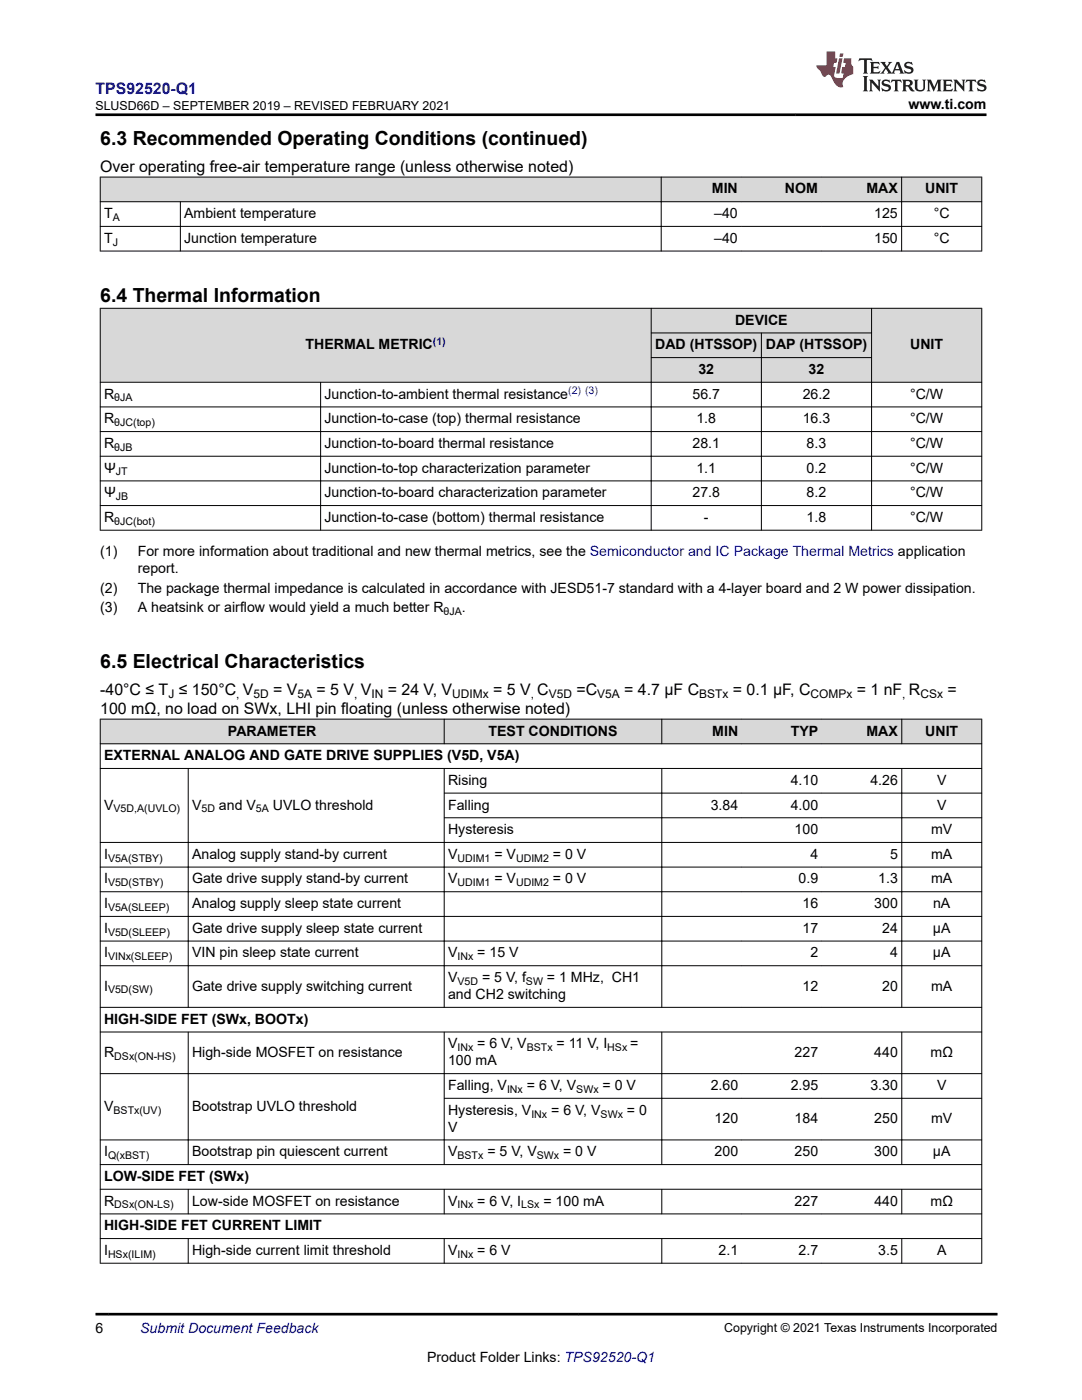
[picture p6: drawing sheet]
<svg xmlns="http://www.w3.org/2000/svg" width="216mm" height="279mm" viewBox="0 0 216 279" stroke-linecap="round" stroke-linejoin="round" font-family="sans-serif">
<defs><g id="words">
<g font-size="3.9">
<text x="20" y="28.8">6.3 Recommended Operating Conditions (continued)</text>
<text x="20" y="60.3">6.4 Thermal Information</text>
<text x="20" y="133.2">6.5 Electrical Characteristics</text>
</g>
<text font-size="3.2" fill="#00f" x="19.1" y="18.7">TPS92520-Q1</text>
<g font-size="3.2">
<text x="20" y="34.3">Over operating free-air temperature range (unless otherwise noted)</text>
<text x="20" y="142.5">100 mΩ, no load on SWx, LHI pin floating (unless otherwise noted)</text>
<text x="20" y="138.7">-40°C ≤ T ≤ 150°C V</text>
<text x="54.5" y="138.7">= V</text>
<text x="63.2" y="138.7">= 5 V V</text>
<text x="77.4" y="138.7">= 24 V, V</text>
<text x="98.4" y="138.7">= 5 V C</text>
<text x="115" y="138.7">=C</text>
<text x="124.6" y="138.7">= 4.7 µF C</text>
<text x="146.2" y="138.7">= 0.1 µF, C</text>
<text x="171" y="138.7">= 1 nF R</text>
<text x="189" y="138.7">=</text>
</g>
<g font-size="2.8">
<text x="181.3" y="21.8">www.ti.com</text>
<text x="142" y="38.6">MIN</text>
<text x="156.6" y="38.6">NOM</text>
<text x="172.9" y="38.6">MAX</text>
<text x="184.6" y="38.6">UNIT</text>
<text x="20.8" y="43.5">T</text>
<text x="36.8" y="43.5">Ambient temperature</text>
<text x="142.5" y="43.5">–40</text>
<text x="174.4" y="43.5">125</text>
<text x="186.3" y="43.5">°C</text>
<text x="20.8" y="48.5">T</text>
<text x="36.8" y="48.5">Junction temperature</text>
<text x="142.5" y="48.5">–40</text>
<text x="174.4" y="48.5">150</text>
<text x="186.3" y="48.5">°C</text>
<text x="146.7" y="64.8">DEVICE</text>
<text x="61" y="69.7">THERMAL METRIC</text>
<text x="130.7" y="69.7">DAD (HTSSOP)</text>
<text x="152.8" y="69.7">DAP (HTSSOP)</text>
<text x="181.6" y="69.7">UNIT</text>
<text x="139.4" y="74.6">32</text>
<text x="161.3" y="74.6">32</text>
<text x="20.8" y="79.6">R</text>
<text x="64.7" y="79.6">Junction-to-ambient thermal resistance</text>
<text x="138.2" y="79.6">56.7</text>
<text x="160.2" y="79.6">26.2</text>
<text x="181.6" y="79.6">°C/W</text>
<text x="20.8" y="89.4">R</text>
<text x="20.8" y="84.5">R</text>
<text x="64.7" y="84.5">Junction-to-case (top) thermal resistance</text>
<text x="64.7" y="89.4">Junction-to-board thermal resistance</text>
<text x="138.2" y="89.4">28.1</text>
<text x="139" y="84.5">1.8</text>
<text x="160.2" y="84.5">16.3</text>
<text x="161" y="89.4">8.3</text>
<text x="181.6" y="84.5">°C/W</text>
<text x="181.6" y="89.4">°C/W</text>
<text x="20.8" y="94.3">Ψ</text>
<text x="64.7" y="94.3">Junction-to-top characterization parameter</text>
<text x="139" y="94.3">1.1</text>
<text x="161" y="94.3">0.2</text>
<text x="181.6" y="94.3">°C/W</text>
<text x="20.8" y="99.2">Ψ</text>
<text x="64.7" y="99.2">Junction-to-board characterization parameter</text>
<text x="138.2" y="99.2">27.8</text>
<text x="161" y="99.2">8.2</text>
<text x="181.6" y="99.2">°C/W</text>
<text x="20.8" y="104.2">R</text>
<text x="64.7" y="104.2">Junction-to-case (bottom) thermal resistance</text>
<text x="140.5" y="104.2">-</text>
<text x="161" y="104.2">1.8</text>
<text x="181.6" y="104.2">°C/W</text>
<text x="20" y="111">(1)</text>
<text x="27.5" y="111">For more information about traditional and new thermal metrics, see the Semiconductor and IC Package Thermal Metrics application</text>
<text x="20" y="118.3">(2)</text>
<text x="27.5" y="118.3">The package thermal impedance is calculated in accordance with JESD51-7 standard with a 4-layer board and 2 W power dissipation.</text>
<text x="27.5" y="114.4">report.</text>
<text x="20" y="122.2">(3)</text>
<text x="27.5" y="122.2">A heatsink or airflow would yield a much better R</text>
<text x="92.2" y="122.2">.</text>
<text x="45.5" y="146.8">PARAMETER</text>
<text x="97.5" y="146.8">TEST CONDITIONS</text>
<text x="142.1" y="146.8">MIN</text>
<text x="157.8" y="146.8">TYP</text>
<text x="172.9" y="146.8">MAX</text>
<text x="184.6" y="146.8">UNIT</text>
<text x="20.8" y="151.7">EXTERNAL ANALOG AND GATE DRIVE SUPPLIES (V5D, V5A)</text>
<text x="20.8" y="161.6">V</text>
<text x="38.3" y="161.6">V</text>
<text x="43.7" y="161.6">and V</text>
<text x="54.4" y="161.6">UVLO threshold</text>
<text x="89.4" y="156.6">Rising</text>
<text x="89.4" y="161.6">Falling</text>
<text x="141.8" y="161.6">3.84</text>
<text x="157.8" y="156.6">4.10</text>
<text x="157.8" y="161.6">4.00</text>
<text x="173.7" y="156.6">4.26</text>
<text x="187" y="156.6">V</text>
<text x="187" y="161.6">V</text>
<text x="89.4" y="166.5">Hysteresis</text>
<text x="158.6" y="166.5">100</text>
<text x="185.8" y="166.5">mV</text>
<text x="20.8" y="171.4">I</text>
<text x="38.3" y="171.4">Analog supply stand-by current</text>
<text x="89.4" y="171.4">V</text>
<text x="98.7" y="171.4">= V</text>
<text x="110.3" y="171.4">= 0 V</text>
<text x="161.7" y="171.4">4</text>
<text x="177.6" y="171.4">5</text>
<text x="185.8" y="171.4">mA</text>
<text x="20.8" y="176.3">I</text>
<text x="38.3" y="176.3">Gate drive supply stand-by current</text>
<text x="89.4" y="176.3">V</text>
<text x="98.7" y="176.3">= V</text>
<text x="110.3" y="176.3">= 0 V</text>
<text x="159.3" y="176.3">0.9</text>
<text x="175.2" y="176.3">1.3</text>
<text x="185.8" y="176.3">mA</text>
<text x="20.8" y="181.2">I</text>
<text x="38.3" y="181.2">Analog supply sleep state current</text>
<text x="160.1" y="181.2">16</text>
<text x="174.5" y="181.2">300</text>
<text x="186.2" y="181.2">nA</text>
<text x="20.8" y="186.2">I</text>
<text x="20.8" y="191.1">I</text>
<text x="38.3" y="191.1">VIN pin sleep state current</text>
<text x="38.3" y="186.2">Gate drive supply sleep state current</text>
<text x="89.4" y="191.1">V</text>
<text x="95.2" y="191.1">= 15 V</text>
<text x="160.1" y="186.2">17</text>
<text x="161.7" y="191.1">2</text>
<text x="176" y="186.2">24</text>
<text x="177.6" y="191.1">4</text>
<text x="186.2" y="191.1">μA</text>
<text x="186.2" y="186.2">µA</text>
<text x="20.8" y="197.7">I</text>
<text x="38.3" y="197.7">Gate drive supply switching current</text>
<text x="89.4" y="196">V</text>
<text x="96.2" y="196">= 5 V, f</text>
<text x="109.1" y="196">= 1 MHz, CH1</text>
<text x="160.1" y="197.7">12</text>
<text x="176" y="197.7">20</text>
<text x="185.8" y="197.7">mA</text>
<text x="89.4" y="199.4">and CH2 switching</text>
<text x="20.8" y="204.3">HIGH-SIDE FET (SWx, BOOTx)</text>
<text x="89.4" y="209.2">V</text>
<text x="95.2" y="209.2">= 6 V, V</text>
<text x="111.1" y="209.2">= 11 V, I</text>
<text x="125.8" y="209.2">=</text>
<text x="20.8" y="210.9">R</text>
<text x="38.3" y="210.9">High-side MOSFET on resistance</text>
<text x="89.4" y="212.6">100 mA</text>
<text x="158.6" y="210.9">227</text>
<text x="174.5" y="210.9">440</text>
<text x="185.7" y="210.9">mΩ</text>
<text x="20.8" y="221.7">V</text>
<text x="38.3" y="221.7">Bootstrap UVLO threshold</text>
<text x="89.4" y="217.5">Falling, V</text>
<text x="105.1" y="217.5">= 6 V, V</text>
<text x="120.2" y="217.5">= 0 V</text>
<text x="141.8" y="217.5">2.60</text>
<text x="157.8" y="217.5">2.95</text>
<text x="173.7" y="217.5">3.30</text>
<text x="187" y="217.5">V</text>
<text x="89.4" y="222.5">Hysteresis, V</text>
<text x="89.4" y="225.8">V</text>
<text x="110" y="222.5">= 6 V, V</text>
<text x="125.1" y="222.5">= 0</text>
<text x="142.6" y="224.2">120</text>
<text x="158.6" y="224.2">184</text>
<text x="174.5" y="224.2">250</text>
<text x="185.8" y="224.2">mV</text>
<text x="20.8" y="230.8">I</text>
<text x="38.3" y="230.8">Bootstrap pin quiescent current</text>
<text x="89.4" y="230.8">V</text>
<text x="97.2" y="230.8">= 5 V, V</text>
<text x="112.4" y="230.8">= 0 V</text>
<text x="142.6" y="230.8">200</text>
<text x="158.6" y="230.8">250</text>
<text x="174.5" y="230.8">300</text>
<text x="186.2" y="230.8">µA</text>
<text x="20.8" y="235.7">LOW-SIDE FET (SWx)</text>
<text x="20.8" y="245.5">HIGH-SIDE FET CURRENT LIMIT</text>
<text x="20.8" y="240.6">R</text>
<text x="38.3" y="240.6">Low-side MOSFET on resistance</text>
<text x="89.4" y="240.6">V</text>
<text x="95.2" y="240.6">= 6 V, I</text>
<text x="108.4" y="240.6">= 100 mA</text>
<text x="158.6" y="240.6">227</text>
<text x="174.5" y="240.6">440</text>
<text x="185.7" y="240.6">mΩ</text>
<text x="20.8" y="250.5">I</text>
<text x="38.3" y="250.5">High-side current limit threshold</text>
<text x="89.4" y="250.5">V</text>
<text x="95.2" y="250.5">= 6 V</text>
<text x="143.4" y="250.5">2.1</text>
<text x="159.3" y="250.5">2.7</text>
<text x="175.2" y="250.5">3.5</text>
<text x="187" y="250.5">A</text>
<text x="19" y="266.1">6</text>
<text x="85.2" y="271.7">Product Folder Links: TPS92520-Q1</text>
</g>
<text font-size="2.8" fill="#00f" x="28" y="266.1">Submit Document Feedback</text>
<g font-size="2.5">
<text x="19.1" y="21.9">SLUSD66D – SEPTEMBER 2019 – REVISED FEBRUARY 2021</text>
<text x="144.5" y="265.8">Copyright © 2021 Texas Instruments Incorporated</text>
</g>
<g font-size="2.4">
<text x="33.6" y="139.3">J</text>
<text x="47.2" y="139.3">,</text>
<text x="50.6" y="139.3">5D</text>
<text x="59.4" y="139.3">5A</text>
<text x="70.7" y="139.3">,</text>
<text x="74.1" y="139.3">IN</text>
<text x="90.2" y="139.3">UDIMx</text>
<text x="105.9" y="139.3">,</text>
<text x="109.5" y="139.3">V5D</text>
<text x="119.2" y="139.3">V5A</text>
<text x="139.5" y="139.3">BSTx</text>
<text x="161.7" y="139.3">COMPx</text>
<text x="180" y="139.3">,</text>
<text x="183.7" y="139.3">CSx</text>
</g>
<g font-size="2.1">
<text x="22.5" y="44.1">A</text>
<text x="22.5" y="49">J</text>
<text x="22.8" y="80.1">θJA</text>
<text x="22.8" y="85">θJC(top)</text>
<text x="22.8" y="90">θJB</text>
<text x="23.1" y="94.9">JT</text>
<text x="23.1" y="99.8">JB</text>
<text x="22.8" y="104.7">θJC(bot)</text>
<text x="88.5" y="122.8">θJA</text>
<text x="22.7" y="162.1">V5D,A(UVLO)</text>
<text x="40.2" y="162.1">5D</text>
<text x="51.1" y="162.1">5A</text>
<text x="21.6" y="172">V5A(STBY)</text>
<text x="91.3" y="172">UDIM1</text>
<text x="103" y="172">UDIM2</text>
<text x="21.6" y="176.9">V5D(STBY)</text>
<text x="91.3" y="176.9">UDIM1</text>
<text x="103" y="176.9">UDIM2</text>
<text x="21.6" y="181.8">V5A(SLEEP)</text>
<text x="21.6" y="186.7">V5D(SLEEP)</text>
<text x="21.6" y="191.6">VINx(SLEEP)</text>
<text x="91.3" y="191.6">INx</text>
<text x="91.3" y="196.6">V5D</text>
<text x="104.9" y="196.6">SW</text>
<text x="21.6" y="198.3">V5D(SW)</text>
<text x="91.3" y="209.8">INx</text>
<text x="105.1" y="209.8">BSTx</text>
<text x="121.2" y="209.8">HSx</text>
<text x="22.8" y="211.5">DSx(ON-HS)</text>
<text x="101.2" y="218.1">INx</text>
<text x="115" y="218.1">SWx</text>
<text x="22.7" y="222.3">BSTx(UV)</text>
<text x="106" y="223">INx</text>
<text x="119.8" y="223">SWx</text>
<text x="21.6" y="231.3">Q(xBST)</text>
<text x="91.3" y="231.3">BSTx</text>
<text x="107.1" y="231.3">SWx</text>
<text x="22.8" y="241.2">DSx(ON-LS)</text>
<text x="91.3" y="241.2">INx</text>
<text x="104" y="241.2">LSx</text>
<text x="21.6" y="251">HSx(ILIM)</text>
<text x="91.3" y="251">INx</text>
</g>
<g font-size="2.1" fill="#00f">
<text x="86.4" y="68.8">(1)</text>
<text x="113.4" y="78.6">(2) (3)</text>
</g>
</g></defs>
<g fill="#d8d8d8">
<path d="M20 35.3h175.9v5h-175.9z" fill-rule="evenodd"/>
<path d="M20.1 35.4h111.8v4.8h-111.8z" fill-rule="evenodd"/>
<path d="M132 35.4h15.9v4.8h-15.9z" fill-rule="evenodd"/>
<path d="M147.9 35.4h16v4.8h-16z" fill-rule="evenodd"/>
<path d="M163.9 35.4h15.9v4.8h-15.9z" fill-rule="evenodd"/>
<path d="M180 35.4h15.8v4.8h-15.8z" fill-rule="evenodd"/>
</g>
<path d="M19.9 35.3h176.1M20 35.3v14.9M131.9 35.3v14.9M179.9 35.3v14.9M195.9 35.3v14.9M19.9 40.3h176.1M19.9 45.2h176.1M19.9 50.1h176.1M36 40.2v10" fill="none" stroke="#000" stroke-width=".2"/>
<g fill="#d8d8d8">
<path d="M20 61.5h175.9v4.9h-175.9z" fill-rule="evenodd"/>
<path d="M20 66.4h175.9v5h-175.9z" fill-rule="evenodd"/>
<path d="M20 71.4h175.9v4.9h-175.9z" fill-rule="evenodd"/>
<path d="M20.1 61.6h109.8v14.6h-109.8z" fill-rule="evenodd"/>
<path d="M130 61.6h43.9v4.8h-43.9z" fill-rule="evenodd"/>
<path d="M174 61.6h21.8v14.6h-21.8z" fill-rule="evenodd"/>
<path d="M130 66.5h21.9v4.8h-21.9z" fill-rule="evenodd"/>
<path d="M152 66.5h21.9v4.8h-21.9z" fill-rule="evenodd"/>
<path d="M130 71.4h21.9v4.8h-21.9z" fill-rule="evenodd"/>
<path d="M152 71.4h21.9v4.8h-21.9z" fill-rule="evenodd"/>
</g>
<g fill="none" stroke="#000" stroke-width=".2">
<path d="M19.9 61.5h176.1M19.9 76.3h176.1M20 61.5v44.4M64 76.2v29.7M129.9 66.4h44.1M129.9 71.4h44.1M129.9 61.5v44.4M151.9 66.4v39.5M173.9 61.5v44.4M195.9 61.5v44.4M19.9 81.2h176.1M19.9 86.1h176.1"/>
<path d="M19.9 91.1h176.1M19.9 96h176.1M19.9 100.9h176.1M19.9 105.8h176.1"/>
</g>
<g fill="#d8d8d8">
<path d="M20 143.5h175.9v4.9h-175.9z" fill-rule="evenodd"/>
<path d="M20.1 143.6h68.5v4.8h-68.5z" fill-rule="evenodd"/>
<path d="M88.7 143.6h43.3v4.8h-43.3z" fill-rule="evenodd"/>
<path d="M132.1 143.6h15.9v4.8h-15.9z" fill-rule="evenodd"/>
<path d="M148 143.6h16v4.8h-16z" fill-rule="evenodd"/>
<path d="M164 143.6h15.9v4.8h-15.9z" fill-rule="evenodd"/>
<path d="M180 143.6h15.8v4.8h-15.8z" fill-rule="evenodd"/>
</g>
<g fill="none" stroke="#000" stroke-width=".2">
<path d="M19.9 143.5h176.1M19.9 148.4h176.1M19.9 153.4h176.1M20 143.5v108.7M37.6 153.3v47.8M88.6 158.3h107.4M88.6 143.5v5M88.6 153.3v47.8M132.1 143.5v5M132.1 153.3v47.8M179.9 143.5v5M179.9 153.3v47.8"/>
<path d="M195.9 143.5v108.7M19.9 168.1h176.1M19.9 173h176.1M19.9 178h176.1M88.6 163.2h107.4M19.9 182.9h176.1M19.9 187.8h176.1M19.9 192.7h176.1M19.9 201h176.1M19.9 206h176.1M19.9 214.3h176.1M37.6 205.9v26.6"/>
<path d="M88.6 219.2h107.4M88.6 205.9v26.6M132.1 205.9v26.6M179.9 205.9v26.6M19.9 232.4h176.1M19.9 237.3h176.1M37.6 237.3v5M88.6 237.3v5M132.1 237.3v5M179.9 237.3v5M196 227.5h-176.1M19.9 242.3h176.1"/>
<path d="M19.9 247.2h176.1M19.9 252.1h176.1M37.6 247.1v5.1M88.6 247.1v5.1M132.1 247.1v5.1M179.9 247.1v5.1"/>
</g>
<path d="M171.5 11.6l-.2 .6 .5-.2h.6v.1v2.2l-.2 .4h1l-.2-.4v-2.2v-.1h.5l.6 .2-.2-.6zM173.6 12.4l.2 .3v1.6l-.2 .4h1.9l.1-.6a1.08 1.08 0 0 1-1.3 .2v-.7h.6l.4 .2v-.7l-.4 .2h-.6v-.5l.2-.2a1 1 0 0 1 1 .3l-.1-.5zM175.7 12.4l.9 1.1-1 1.2h.9l-.2-.2 .5-.8 .4 .8-.2 .2h1.6l-.2-.2 .2-.5h.9l.1 .5-.1 .2h.9l-.2-.4-.8-1.9h-.5l-.9 2.1-.9-1.1 .9-1h-.8l.2 .2-.4 .6-.4-.6 .2-.2zM179 12.8l.4 1h-.7zM180.7 12.5a.65 .65 0 0 0-.2 .7 .65 .65 0 0 0 .6 .5l.6 .1 .1 .3a.79 .79 0 0 1-.7 .4 .79 .79 0 0 1-.7-.5l.1 .7 .2-.1a.93 .93 0 0 0 1.1 0 .93 .93 0 0 0 .4-.9 1.46 1.46 0 0 0-1.2-.6l-.1-.3a1.09 1.09 0 0 1 1.2 .2l-.2-.6-.1 .1-.5-.2zM172.2 15.2l.2 .4v2.2l-.2 .4h1l-.2-.4v-2.2l.2-.4zM173.4 15.9l.2 .4v1.5l-.2 .4h.8l-.3-.4 .1-1.3 1.6 1.8v-2l.2-.4h-.7l.1 .2 .1 1.1-1.2-1.3zM176.2 16a.65 .65 0 0 0-.2 .8 .65 .65 0 0 0 .6 .4l.6 .2 .1 .2a.79 .79 0 0 1-.7 .4 .79 .79 0 0 1-.7-.5l.1 .7 .2-.1a.93 .93 0 0 0 1.1 .1 .93 .93 0 0 0 .4-1 1.46 1.46 0 0 0-1.2-.5l-.1-.4a1.09 1.09 0 0 1 1.2 .2l-.1-.6-.2 .1-.5-.1zM177.9 15.9l-.1 .6a.63 .63 0 0 1 .8-.3v1.6l-.3 .4h1l-.2-.4v-1.6a.66 .66 0 0 1 .8 .3l-.1-.6zM180 15.9l.2 .4v1.5l-.2 .4h1l-.2-.2-.1-.7h.5l.1 .2a.79 .79 0 0 0 1.2 .6l-1-.9a.61 .61 0 0 0 .6-.6 .61 .61 0 0 0-.5-.7zM180.8 16.2h.1a.47 .47 0 0 1 .5 .1 .47 .47 0 0 1 .1 .5l-.1 .1-.7 .1zM182.3 15.9l.2 .2a2.27 2.27 0 0 0 .4 2 1.04 1.04 0 0 0 1.7-.7v-1.3l.2-.2h-.8l.2 .4v1.1a.6 .6 0 0 1-.6 .6 .6 .6 0 0 1-.6-.6v-1.1l.3-.4zM184.9 15.9l.2 .4v1.5l-.2 .4h.8l-.3-.4v-1.4l.9 1.9 .9-1.9v1.4l-.3 .4h1l-.2-.4v-1.5l.2-.4h-.8l-.7 1.5-.6-1.5zM188.1 15.9l.2 .4v1.5l-.2 .4h1.9l.1-.6a1.09 1.09 0 0 1-1.3 .2v-.7h.6l.4 .2v-.6l-.4 .2h-.6v-.6l.2-.1a1.01 1.01 0 0 1 1 .3l-.1-.6zM190.2 15.9l.3 .4v1.5l-.3 .4h.8l-.2-.4v-1.3l1.6 1.8v-2l.2-.4h-.7l.2 .2v1.1l-1.2-1.3zM192.8 15.9l-.1 .6a.63 .63 0 0 1 .8-.3v1.6l-.3 .4h1l-.2-.4v-1.6a.66 .66 0 0 1 .8 .3l-.1-.6zM195.2 16a.65 .65 0 0 0-.2 .8 .65 .65 0 0 0 .6 .4l.6 .2 .2 .2a.79 .79 0 0 1-.7 .4 .79 .79 0 0 1-.7-.5l.1 .7 .2-.1a.93 .93 0 0 0 1 .1 .93 .93 0 0 0 .5-1 1.46 1.46 0 0 0-1.3-.5v-.4a1.09 1.09 0 0 1 1.2 .2l-.2-.6-.2 .1-.5-.1z" fill="#231f20"/>
<path d="M164.9 10.3v2.7h-2l.1 .4 .8 1a.95 .95 0 0 0 1 .9 .59 .59 0 0 1 .5-.4 .59 .59 0 0 1 .5 .3l.4 .8a1.59 1.59 0 0 0 2.1 1.4 1.61 1.61 0 0 1 1-2.3l1-.3-.1-1.5a1.59 1.59 0 0 1-.3-1.7h-1.5l-.2 .9h.6l-.2 .9h-.5l-.2 .9v.3l.4 .1-.1 .9h-.7a.73 .73 0 0 1-1-.7l.3-1.5h-.5l.1-.9h.5l.2-.9h-.5v-1.3zM167.4 11.6l-.6 3.1h.7l.6-3.1zM167.6 10.7l-.1 .6h.7l.1-.6z" fill="#ed1c24"/>
<path d="M19 22.9h177.8M19 262.3h180" fill="none" stroke="#000" stroke-width=".53"/>
<use href="#words"/>
</svg>
